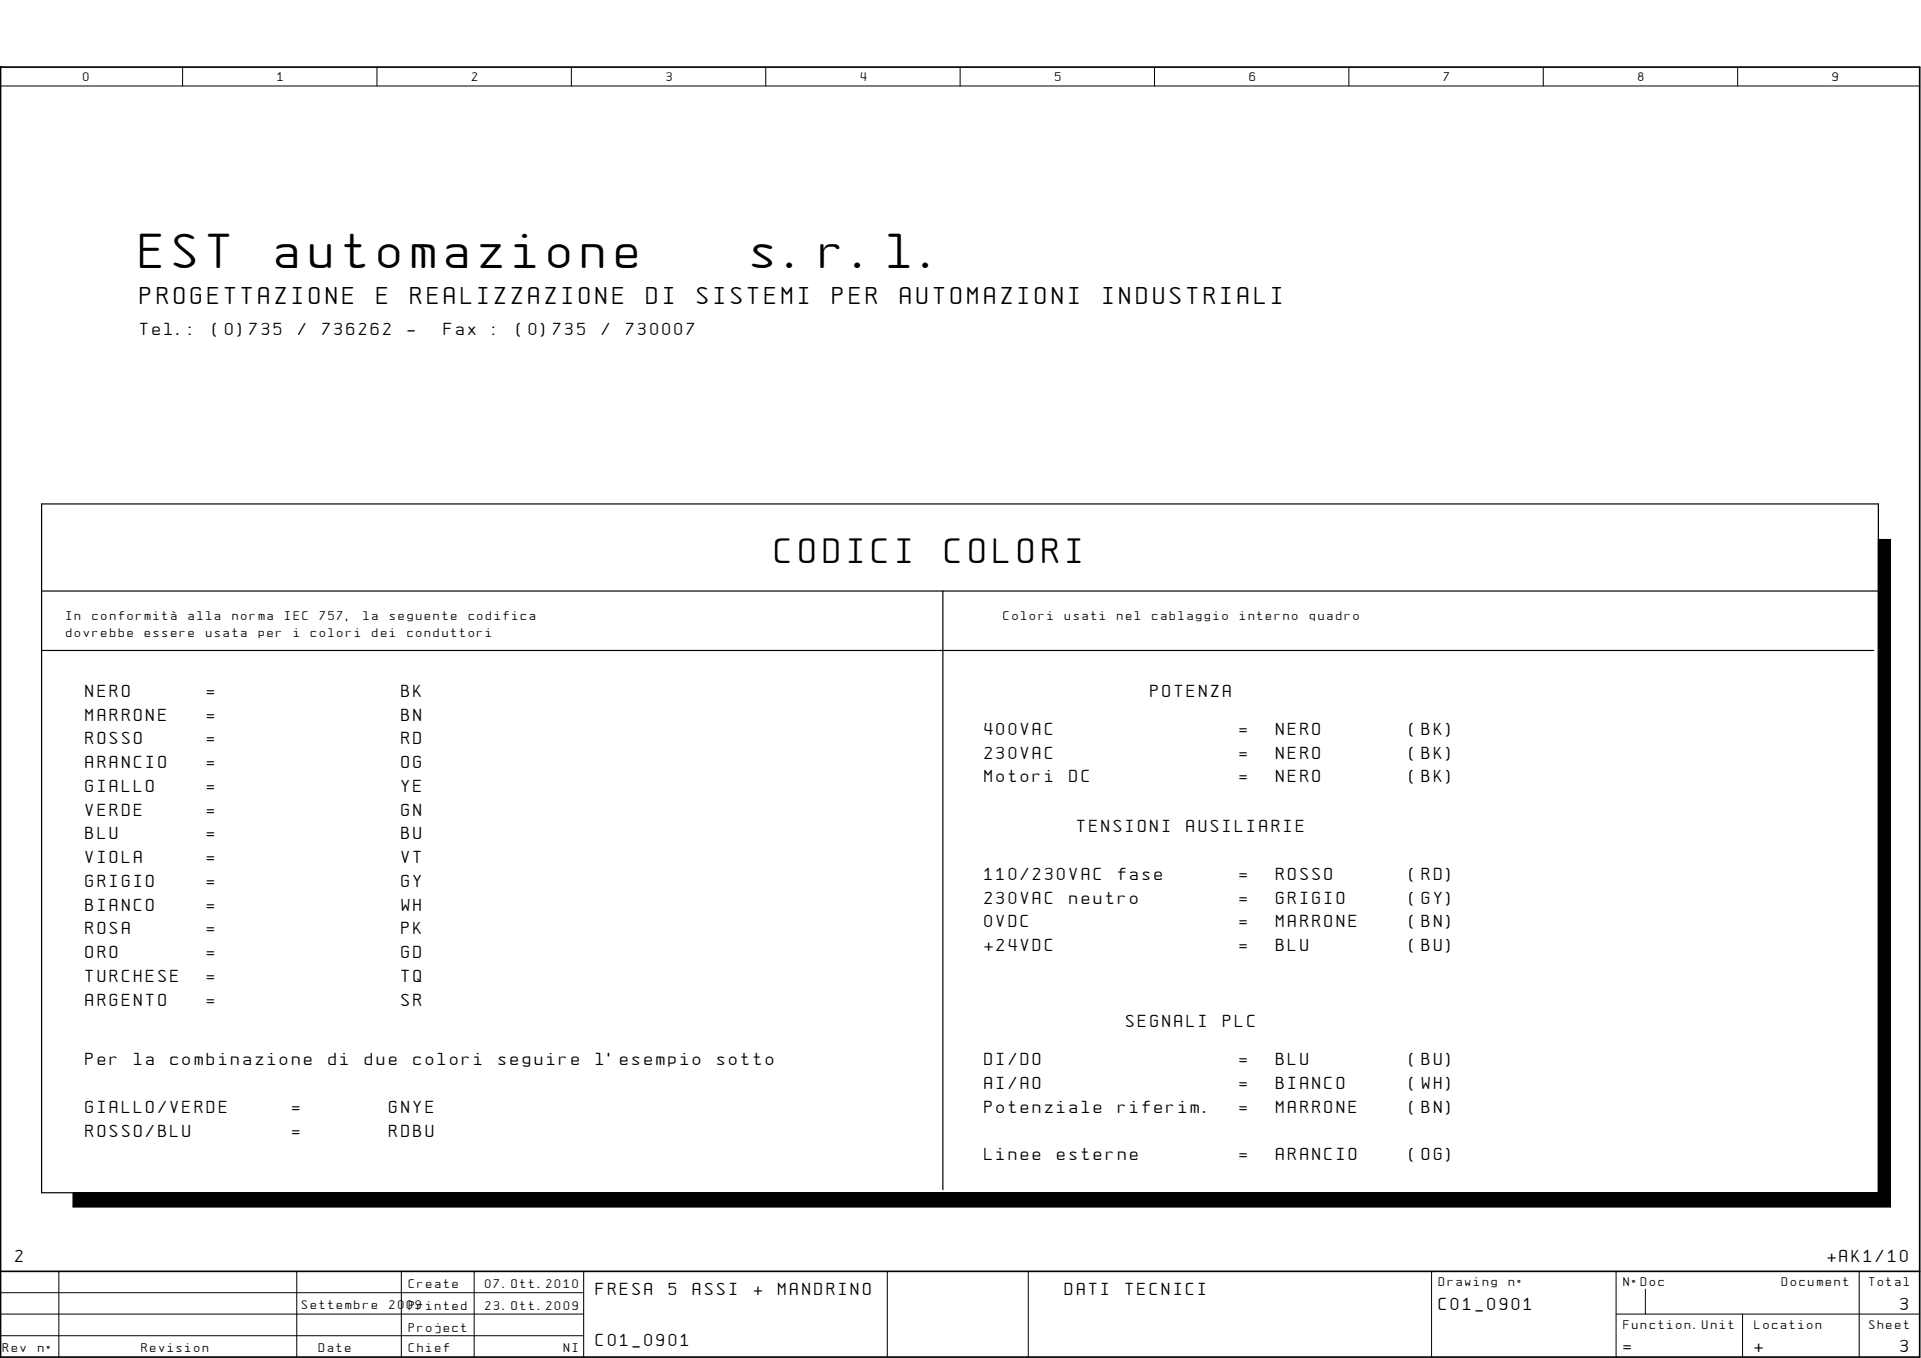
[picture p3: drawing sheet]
<svg xmlns="http://www.w3.org/2000/svg" width="297mm" height="210mm" viewBox="0 0 297 210" stroke-linecap="round" stroke-linejoin="round" font-family="sans-serif">
<defs><g id="words">
<g font-size="6.1">
<text x="21.7" y="41.5">EST</text>
<text x="42.7" y="41.5">automazione</text>
<text x="116.3" y="41.5">s.r.l.</text>
</g>
<g font-size="4.4">
<text x="119.8" y="87.1">CODICI</text>
<text x="146.2" y="87.1">COLORI</text>
</g>
<g font-size="3">
<text x="21.7" y="47">PROGETTAZIONE</text>
<text x="58.2" y="47">E</text>
<text x="63.5" y="47">REALIZZAZIONE</text>
<text x="100" y="47">DI</text>
<text x="107.8" y="47">SISTEMI</text>
<text x="128.7" y="47">PER</text>
<text x="139.2" y="47">AUTOMAZIONI</text>
<text x="170.5" y="47">INDUSTRIALI</text>
</g>
<g font-size="2.2">
<text x="21.7" y="51.8">Tel.:</text>
<text x="32.9" y="51.8">(0)735</text>
<text x="46.1" y="51.8">/</text>
<text x="49.9" y="51.8">736262</text>
<text x="63" y="51.8">-</text>
<text x="68.6" y="51.8">Fax</text>
<text x="76.2" y="51.8">:</text>
<text x="79.9" y="51.8">(0)735</text>
<text x="93" y="51.8">/</text>
<text x="96.8" y="51.8">730007</text>
<text x="13.2" y="107.7">NERO</text>
<text x="32" y="107.7">=</text>
<text x="62.1" y="107.7">BK</text>
<text x="177.9" y="107.7">POTENZA</text>
<text x="13.2" y="111.4">MARRONE</text>
<text x="32" y="111.4">=</text>
<text x="62.1" y="111.4">BN</text>
<text x="152.2" y="113.6">400VAC</text>
<text x="191.7" y="113.6">=</text>
<text x="197.3" y="113.6">NERO</text>
<text x="218" y="113.6">(BK)</text>
<text x="13.2" y="115.1">ROSSO</text>
<text x="13.2" y="118.7">ARANCIO</text>
<text x="32" y="115.1">=</text>
<text x="32" y="118.7">=</text>
<text x="62.1" y="115.1">RD</text>
<text x="62.1" y="118.7">OG</text>
<text x="152.2" y="117.3">230VAC</text>
<text x="191.7" y="117.3">=</text>
<text x="197.3" y="117.3">NERO</text>
<text x="218" y="117.3">(BK)</text>
<text x="13.2" y="122.4">GIALLO</text>
<text x="32" y="122.4">=</text>
<text x="62.1" y="122.4">YE</text>
<text x="152.2" y="120.9">Motori</text>
<text x="165.4" y="120.9">DC</text>
<text x="191.7" y="120.9">=</text>
<text x="197.3" y="120.9">NERO</text>
<text x="218" y="120.9">(BK)</text>
<text x="13.2" y="126.1">VERDE</text>
<text x="13.2" y="129.8">BLU</text>
<text x="32" y="126.1">=</text>
<text x="32" y="129.8">=</text>
<text x="62.1" y="126.1">GN</text>
<text x="62.1" y="129.8">BU</text>
<text x="166.6" y="128.7">TENSIONI</text>
<text x="183.5" y="128.7">AUSILIARIE</text>
<text x="13.2" y="133.4">VIOLA</text>
<text x="13.2" y="137.1">GRIGIO</text>
<text x="32" y="133.4">=</text>
<text x="32" y="137.1">=</text>
<text x="62.1" y="133.4">VT</text>
<text x="62.1" y="137.1">GY</text>
<text x="152.2" y="136">110/230VAC</text>
<text x="172.9" y="136">fase</text>
<text x="191.7" y="136">=</text>
<text x="197.3" y="136">ROSSO</text>
<text x="218" y="136">(RD)</text>
<text x="13.2" y="140.8">BIANCO</text>
<text x="32" y="140.8">=</text>
<text x="62.1" y="140.8">WH</text>
<text x="152.2" y="139.7">230VAC</text>
<text x="152.2" y="143.3">0VDC</text>
<text x="165.4" y="139.7">neutro</text>
<text x="191.7" y="139.7">=</text>
<text x="191.7" y="143.3">=</text>
<text x="197.3" y="139.7">GRIGIO</text>
<text x="197.3" y="143.3">MARRONE</text>
<text x="218" y="139.7">(GY)</text>
<text x="218" y="143.3">(BN)</text>
<text x="13.2" y="144.4">ROSA</text>
<text x="13.2" y="148.1">ORO</text>
<text x="32" y="144.4">=</text>
<text x="32" y="148.1">=</text>
<text x="62.1" y="144.4">PK</text>
<text x="62.1" y="148.1">GD</text>
<text x="152.2" y="147">+24VDC</text>
<text x="191.7" y="147">=</text>
<text x="197.3" y="147">BLU</text>
<text x="218" y="147">(BU)</text>
<text x="13.2" y="151.8">TURCHESE</text>
<text x="13.2" y="155.5">ARGENTO</text>
<text x="32" y="151.8">=</text>
<text x="32" y="155.5">=</text>
<text x="62.1" y="151.8">TQ</text>
<text x="62.1" y="155.5">SR</text>
<text x="174.1" y="158.8">SEGNALI</text>
<text x="189.1" y="158.8">PLC</text>
<text x="13.2" y="164.6">Per</text>
<text x="20.7" y="164.6">la</text>
<text x="26.4" y="164.6">combinazione</text>
<text x="50.8" y="164.6">di</text>
<text x="56.4" y="164.6">due</text>
<text x="64" y="164.6">colori</text>
<text x="77.1" y="164.6">seguire</text>
<text x="92.1" y="164.6">l'esempio</text>
<text x="110.9" y="164.6">sotto</text>
<text x="152.2" y="164.6">DI/DO</text>
<text x="191.7" y="164.6">=</text>
<text x="197.3" y="164.6">BLU</text>
<text x="218" y="164.6">(BU)</text>
<text x="13.2" y="172">GIALLO/VERDE</text>
<text x="45.2" y="172">=</text>
<text x="60.2" y="172">GNYE</text>
<text x="152.2" y="168.3">AI/AO</text>
<text x="152.2" y="172">Potenziale</text>
<text x="172.9" y="172">riferim.</text>
<text x="191.7" y="168.3">=</text>
<text x="191.7" y="172">=</text>
<text x="197.3" y="168.3">BIANCO</text>
<text x="197.3" y="172">MARRONE</text>
<text x="218" y="168.3">(WH)</text>
<text x="218" y="172">(BN)</text>
<text x="13.2" y="175.7">ROSSO/BLU</text>
<text x="45.2" y="175.7">=</text>
<text x="60.2" y="175.7">RDBU</text>
<text x="152.2" y="179.3">Linee</text>
<text x="163.5" y="179.3">esterne</text>
<text x="191.7" y="179.3">=</text>
<text x="197.3" y="179.3">ARANCIO</text>
<text x="218" y="179.3">(OG)</text>
<text x="2.4" y="195.1">2</text>
<text x="282.6" y="195.1">+AK1/10</text>
<text x="92.2" y="200.2">FRESA</text>
<text x="103.4" y="200.2">5</text>
<text x="107.1" y="200.2">ASSI</text>
<text x="116.5" y="200.2">+</text>
<text x="120.3" y="200.2">MANDRINO</text>
<text x="164.6" y="200.2">DATI</text>
<text x="174" y="200.2">TECNICI</text>
<text x="222.5" y="202.4">C01_0901</text>
<text x="293.9" y="202.4">3</text>
<text x="92.2" y="208">C01_0901</text>
<text x="251" y="209">=</text>
<text x="271.3" y="209">+</text>
<text x="293.9" y="209">3</text>
</g>
<g font-size="1.5">
<text x="12.9" y="12.6">0</text>
<text x="42.9" y="12.6">1</text>
<text x="73" y="12.6">2</text>
<text x="103" y="12.6">3</text>
<text x="133.1" y="12.6">4</text>
<text x="163.1" y="12.6">5</text>
<text x="193.2" y="12.6">6</text>
<text x="223.3" y="12.6">7</text>
<text x="253.3" y="12.6">8</text>
<text x="283.3" y="12.6">9</text>
<text x="10.2" y="95.8">In</text>
<text x="14.3" y="95.8">conformit…</text>
<text x="29.2" y="95.8">alla</text>
<text x="35.9" y="95.8">norma</text>
<text x="44.1" y="95.8">IEC</text>
<text x="49.4" y="95.8">757,</text>
<text x="56.2" y="95.8">la</text>
<text x="60.3" y="95.8">seguente</text>
<text x="72.5" y="95.8">codifica</text>
<text x="155.2" y="95.8">Colori</text>
<text x="164.7" y="95.8">usati</text>
<text x="172.8" y="95.8">nel</text>
<text x="178.2" y="95.8">cablaggio</text>
<text x="191.7" y="95.8">interno</text>
<text x="202.5" y="95.8">quadro</text>
<text x="10.2" y="98.4">dovrebbe</text>
<text x="22.4" y="98.4">essere</text>
<text x="31.9" y="98.4">usata</text>
<text x="40" y="98.4">per</text>
<text x="45.4" y="98.4">i</text>
<text x="48.1" y="98.4">colori</text>
<text x="57.6" y="98.4">dei</text>
<text x="63" y="98.4">conduttori</text>
<text x="46.7" y="202.4">Settembre</text>
<text x="60.2" y="202.4">2009</text>
<text x="63.2" y="199.1">Create</text>
<text x="63.2" y="202.4">Printed</text>
<text x="75" y="199.1">07.Ott.2010</text>
<text x="75" y="202.4">23.Ott.2009</text>
<text x="222.5" y="198.8">Drawing</text>
<text x="233.3" y="198.8">nø</text>
<text x="251" y="198.8">NøDoc</text>
<text x="275.5" y="198.8">Document</text>
<text x="289" y="198.8">Total</text>
<text x=".5" y="209">Rev</text>
<text x="5.9" y="209">nø</text>
<text x="21.9" y="209">Revision</text>
<text x="49.3" y="209">Date</text>
<text x="63.2" y="205.8">Project</text>
<text x="63.2" y="209">Chief</text>
<text x="87.2" y="209">NI</text>
<text x="251" y="205.4">Function.Unit</text>
<text x="271.3" y="205.4">Location</text>
<text x="289" y="205.4">Sheet</text>
</g>
</g></defs>
<path d="M.1 10.4h.1M.1 10.4h296.7v199.4h-296.7zM.1 196.5h296.7" fill="none" stroke="#000" stroke-width=".26"/>
<g fill="none" stroke="#000" stroke-width=".15">
<path d="M.1 13.3h296.7M28.2 10.4v2.9M58.3 10.4v2.9M88.3 10.4v2.9M118.4 10.4v2.9M148.5 10.4v2.9M178.5 10.4v2.9M208.6 10.4v2.9M238.6 10.4v2.9M268.7 10.4v2.9M.1 196.9v12.9M.1 199.8h90.2"/>
<path d="M9.1 196.5v13.3M45.9 196.5v13.3M62.1 196.5v13.3M73.3 196.5v13.3M90.3 196.5v13.3M137.2 196.5v13.3M159 196.5v13.3M221.4 196.5v13.3M249.9 196.5v13.3M254.4 199.3v3.8M287.5 196.5v13.3M.1 203.1h90.2"/>
<path d="M.1 206.5h90.2M249.9 203.1h46.9M269.4 203.1v6.7"/>
</g>
<path d="M6.4 77.9h284v106.5h-284zM6.5 91.4h284M145.8 91.4v92.5M290.4 83.4h1.9v101h-1.9zM6.5 100.5h283.2M11.3 184.4h281v2.2h-281z" fill="none" stroke="#000" stroke-width=".19"/>
<path d="M290.4 83.4h1.9v101h-1.9zM11.3 184.4h281v2.2h-281z" fill="#000"/>
<use href="#words"/>
</svg>
